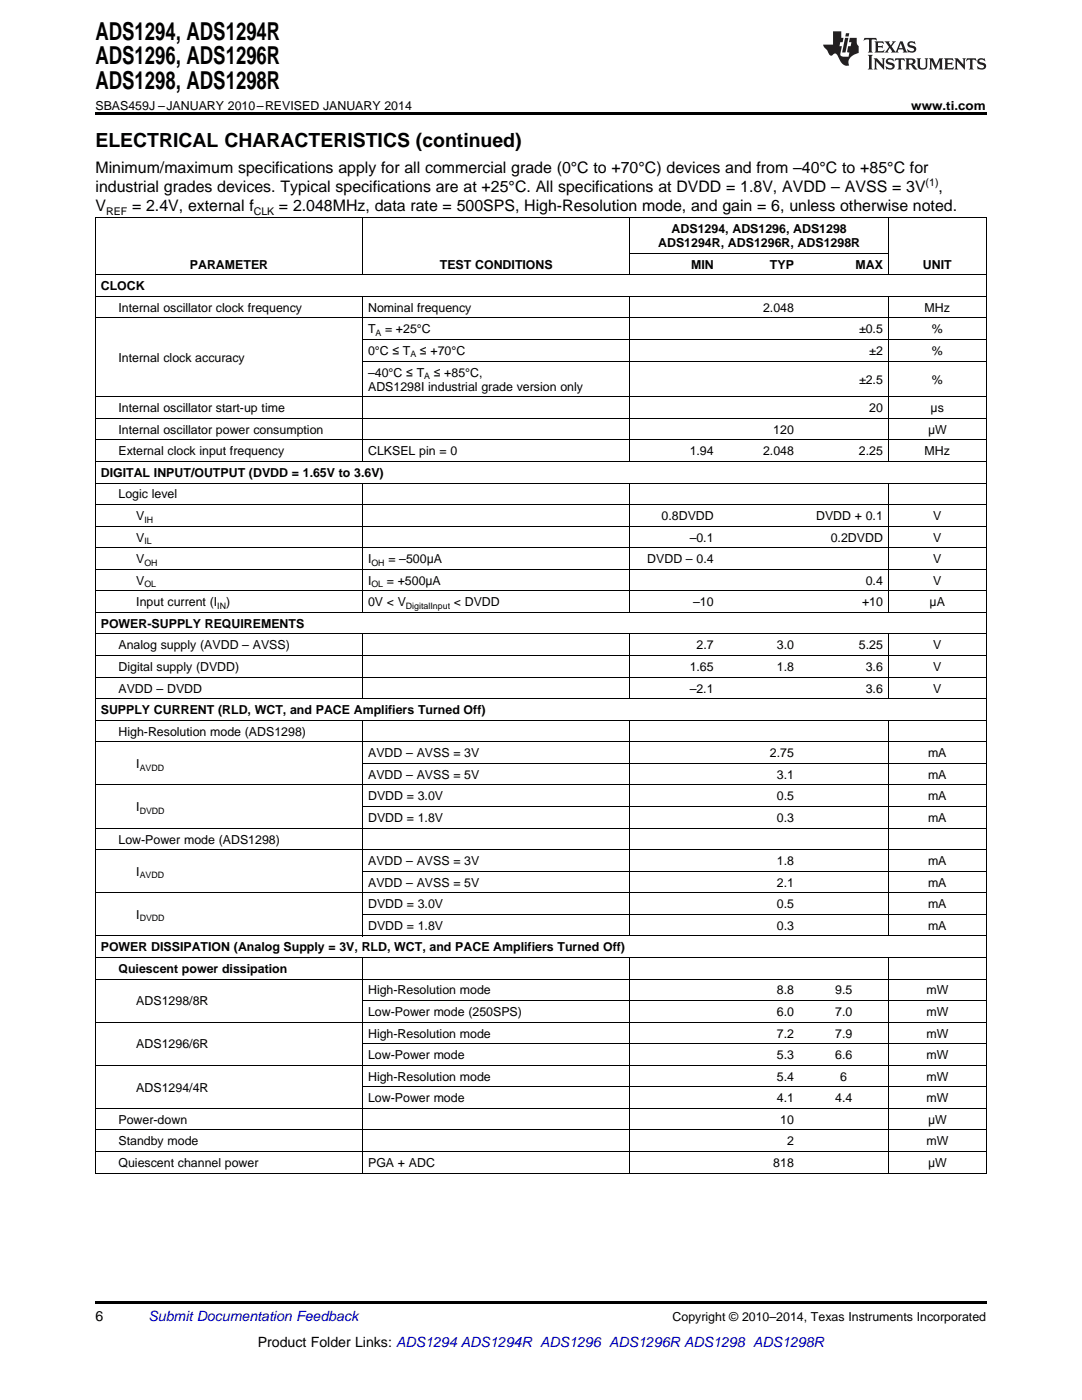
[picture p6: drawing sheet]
<svg xmlns="http://www.w3.org/2000/svg" width="216mm" height="279mm" viewBox="0 0 216 279" stroke-linecap="round" stroke-linejoin="round" font-family="sans-serif">
<defs><g id="words">
<g font-size="4.9">
<text x="19" y="7.9">ADS1294, ADS1294R</text>
<text x="19" y="12.8">ADS1296, ADS1296R</text>
<text x="19" y="17.8">ADS1298, ADS1298R</text>
</g>
<text font-size="3.9" x="19" y="29.3">ELECTRICAL CHARACTERISTICS (continued)</text>
<g font-size="3.2">
<text x="19" y="34.4">Minimum/maximum specifications apply for all commercial grade (0°C to +70°C) devices and from –40°C to +85°C for</text>
<text x="19" y="38.3">industrial grades devices. Typical specifications are at +25°C. All specifications at DVDD = 1.8V, AVDD – AVSS = 3V</text>
<text x="187.3" y="38.3">,</text>
<text x="19" y="42.2">V</text>
<text x="26.4" y="42.2">= 2.4V, external f</text>
<text x="55.7" y="42.2">= 2.048MHz, data rate = 500SPS, High-Resolution mode, and gain = 6, unless otherwise noted.</text>
</g>
<g font-size="2.8">
<text x="19" y="263.6">6</text>
<text x="51.4" y="268.9">Product Folder Links: ADS1294 ADS1294R ADS1296 ADS1296R ADS1298 ADS1298R</text>
</g>
<text font-size="2.8" fill="#0000c8" x="29.6" y="263.6">Submit Documentation Feedback</text>
<g font-size="2.5">
<text x="19" y="21.9">SBAS459J –JANUARY 2010–REVISED JANUARY 2014</text>
<text x="181.8" y="21.9">www.ti.com</text>
<text x="134" y="46.5">ADS1294, ADS1296, ADS1298</text>
<text x="37.9" y="53.6">PARAMETER</text>
<text x="87.8" y="53.6">TEST CONDITIONS</text>
<text x="131.3" y="49.3">ADS1294R, ADS1296R, ADS1298R</text>
<text x="137.9" y="53.6">MIN</text>
<text x="153.6" y="53.6">TYP</text>
<text x="170.7" y="53.6">MAX</text>
<text x="184.1" y="53.6">UNIT</text>
<text x="20.1" y="57.9">CLOCK</text>
<text x="23.6" y="62.2">Internal oscillator clock frequency</text>
<text x="73.4" y="62.2">Nominal frequency</text>
<text x="152.3" y="62.2">2.048</text>
<text x="184.5" y="62.2">MHz</text>
<text x="73.4" y="66.5">T</text>
<text x="73.4" y="70.8">0°C ≤ T</text>
<text x="76.8" y="66.5">= +25°C</text>
<text x="83.8" y="70.8">≤ +70°C</text>
<text x="171.4" y="66.5">±0.5</text>
<text x="173.5" y="70.8">±2</text>
<text x="185.9" y="66.5">%</text>
<text x="185.9" y="70.8">%</text>
<text x="23.6" y="72.2">Internal clock accuracy</text>
<text x="73.4" y="75.1">–40°C ≤ T</text>
<text x="73.4" y="78">ADS1298I industrial grade version only</text>
<text x="86.5" y="75.1">≤ +85°C,</text>
<text x="171.4" y="76.6">±2.5</text>
<text x="185.9" y="76.6">%</text>
<text x="23.6" y="82.3">Internal oscillator start-up time</text>
<text x="173.5" y="82.3">20</text>
<text x="185.7" y="82.3">μs</text>
<text x="23.6" y="86.6">Internal oscillator power consumption</text>
<text x="154.3" y="86.6">120</text>
<text x="185.2" y="86.6">μW</text>
<text x="20.1" y="95.2">DIGITAL INPUT/OUTPUT (DVDD = 1.65V to 3.6V)</text>
<text x="23.6" y="90.9">External clock input frequency</text>
<text x="73.4" y="90.9">CLKSEL pin = 0</text>
<text x="137.6" y="90.9">1.94</text>
<text x="152.3" y="90.9">2.048</text>
<text x="171.4" y="90.9">2.25</text>
<text x="184.5" y="90.9">MHz</text>
<text x="23.6" y="99.5">Logic level</text>
<text x="27.2" y="103.8">V</text>
<text x="132" y="103.8">0.8DVDD</text>
<text x="162.8" y="103.8">DVDD + 0.1</text>
<text x="186.2" y="103.8">V</text>
<text x="27.2" y="108.1">V</text>
<text x="27.2" y="112.4">V</text>
<text x="73.4" y="112.4">I</text>
<text x="77.5" y="112.4">= –500μA</text>
<text x="129.2" y="112.4">DVDD – 0.4</text>
<text x="137.6" y="108.1">–0.1</text>
<text x="165.8" y="108.1">0.2DVDD</text>
<text x="186.2" y="108.1">V</text>
<text x="186.2" y="112.4">V</text>
<text x="27.2" y="116.7">V</text>
<text x="73.4" y="116.7">I</text>
<text x="77.2" y="116.7">= +500μA</text>
<text x="172.8" y="116.7">0.4</text>
<text x="186.2" y="116.7">V</text>
<text x="20.1" y="125.3">POWER-SUPPLY REQUIREMENTS</text>
<text x="27.2" y="121">Input current (I</text>
<text x="45.1" y="121">)</text>
<text x="73.4" y="121">0V &lt; V</text>
<text x="90.6" y="121">&lt; DVDD</text>
<text x="138.3" y="121">–10</text>
<text x="172" y="121">+10</text>
<text x="185.5" y="121">μA</text>
<text x="23.6" y="129.6">Analog supply (AVDD – AVSS)</text>
<text x="139" y="129.6">2.7</text>
<text x="155" y="129.6">3.0</text>
<text x="171.4" y="129.6">5.25</text>
<text x="186.2" y="129.6">V</text>
<text x="23.6" y="133.9">Digital supply (DVDD)</text>
<text x="137.6" y="133.9">1.65</text>
<text x="155" y="133.9">1.8</text>
<text x="172.8" y="133.9">3.6</text>
<text x="186.2" y="133.9">V</text>
<text x="20.1" y="142.5">SUPPLY CURRENT (RLD, WCT, and PACE Amplifiers Turned Off)</text>
<text x="23.6" y="138.2">AVDD – DVDD</text>
<text x="137.6" y="138.2">–2.1</text>
<text x="172.8" y="138.2">3.6</text>
<text x="186.2" y="138.2">V</text>
<text x="23.6" y="146.8">High-Resolution mode (ADS1298)</text>
<text x="27.2" y="153.3">I</text>
<text x="73.4" y="151.1">AVDD – AVSS = 3V</text>
<text x="73.4" y="155.4">AVDD – AVSS = 5V</text>
<text x="153.6" y="151.1">2.75</text>
<text x="155" y="155.4">3.1</text>
<text x="185.2" y="151.1">mA</text>
<text x="185.2" y="155.4">mA</text>
<text x="27.2" y="161.9">I</text>
<text x="73.4" y="159.7">DVDD = 3.0V</text>
<text x="155" y="159.7">0.5</text>
<text x="185.2" y="159.7">mA</text>
<text x="73.4" y="164">DVDD = 1.8V</text>
<text x="155" y="164">0.3</text>
<text x="185.2" y="164">mA</text>
<text x="23.6" y="168.3">Low-Power mode (ADS1298)</text>
<text x="73.4" y="172.6">AVDD – AVSS = 3V</text>
<text x="155" y="172.6">1.8</text>
<text x="185.2" y="172.6">mA</text>
<text x="27.2" y="174.8">I</text>
<text x="73.4" y="177">AVDD – AVSS = 5V</text>
<text x="155" y="177">2.1</text>
<text x="185.2" y="177">mA</text>
<text x="27.2" y="183.4">I</text>
<text x="73.4" y="181.3">DVDD = 3.0V</text>
<text x="73.4" y="185.6">DVDD = 1.8V</text>
<text x="155" y="181.3">0.5</text>
<text x="155" y="185.6">0.3</text>
<text x="185.2" y="181.3">mA</text>
<text x="185.2" y="185.6">mA</text>
<text x="20.1" y="189.9">POWER DISSIPATION (Analog Supply = 3V, RLD, WCT, and PACE Amplifiers Turned Off)</text>
<text x="23.6" y="194.2">Quiescent power dissipation</text>
<text x="27.2" y="200.6">ADS1298/8R</text>
<text x="73.4" y="198.5">High-Resolution mode</text>
<text x="73.4" y="202.8">Low-Power mode (250SPS)</text>
<text x="155" y="198.5">8.8</text>
<text x="155" y="202.8">6.0</text>
<text x="166.7" y="198.5">9.5</text>
<text x="166.7" y="202.8">7.0</text>
<text x="184.9" y="198.5">mW</text>
<text x="184.9" y="202.8">mW</text>
<text x="27.2" y="209.2">ADS1296/6R</text>
<text x="73.4" y="207.1">High-Resolution mode</text>
<text x="155" y="207.1">7.2</text>
<text x="166.7" y="207.1">7.9</text>
<text x="184.9" y="207.1">mW</text>
<text x="73.4" y="211.4">Low-Power mode</text>
<text x="73.4" y="215.7">High-Resolution mode</text>
<text x="155" y="211.4">5.3</text>
<text x="155" y="215.7">5.4</text>
<text x="166.7" y="211.4">6.6</text>
<text x="167.7" y="215.7">6</text>
<text x="184.9" y="211.4">mW</text>
<text x="184.9" y="215.7">mW</text>
<text x="27.2" y="217.8">ADS1294/4R</text>
<text x="73.4" y="220">Low-Power mode</text>
<text x="155" y="220">4.1</text>
<text x="166.7" y="220">4.4</text>
<text x="184.9" y="220">mW</text>
<text x="23.6" y="224.3">Power-down</text>
<text x="155.7" y="224.3">10</text>
<text x="185.2" y="224.3">μW</text>
<text x="23.6" y="228.6">Standby mode</text>
<text x="23.6" y="232.9">Quiescent channel power</text>
<text x="73.4" y="232.9">PGA + ADC</text>
<text x="154.3" y="232.9">818</text>
<text x="157.1" y="228.6">2</text>
<text x="184.9" y="228.6">mW</text>
<text x="185.2" y="232.9">μW</text>
<text x="134.2" y="263.6">Copyright © 2010–2014, Texas Instruments Incorporated</text>
</g>
<g font-size="2.1">
<text x="184.7" y="37">(1)</text>
<text x="21.2" y="42.8">REF</text>
<text x="50.6" y="42.8">CLK</text>
</g>
<g font-size="1.8">
<text x="74.9" y="67">A</text>
<text x="81.9" y="71.3">A</text>
<text x="84.6" y="75.6">A</text>
<text x="28.8" y="104.3">IH</text>
<text x="28.8" y="108.6">IL</text>
<text x="28.8" y="112.9">OH</text>
<text x="74.1" y="112.9">OH</text>
<text x="28.8" y="117.2">OL</text>
<text x="74.1" y="117.2">OL</text>
<text x="43.4" y="121.5">IN</text>
<text x="81" y="121.5">DigitalInput</text>
<text x="27.9" y="153.8">AVDD</text>
<text x="27.9" y="162.4">DVDD</text>
<text x="27.9" y="175.3">AVDD</text>
<text x="27.9" y="183.9">DVDD</text>
</g>
</g></defs>
<path d="M19 22.5h177.8v.5h-177.8zM19 259.7h177.8v.5h-177.8z" fill="#000"/>
<g fill="none" stroke="#000" stroke-width=".2">
<path d="M19 59.1h177.8M19 54.8h177.8M19 43.4h177.8M19.1 43.5v190.7M72.3 43.5v11.4M72.3 59.2v32.9M125.7 43.5v11.4M125.7 59.2v32.9M125.7 50.5h51.6M177.2 43.5v11.4M177.2 59.2v32.9M196.8 43.5v190.7"/>
<path d="M19 79.2h177.8M19 63.4h177.8M72.4 72.1h124.4M72.4 67.8h124.4M19 96.4h177.8M19 92.1h177.8M19 87.8h177.8M19 83.5h177.8M72.3 96.4v25.9M125.7 96.4v25.9M177.2 96.4v25.9M19 117.9h177.8"/>
<path d="M19 113.6h177.8M19 109.3h177.8M19 105h177.8M19 100.7h177.8M19 139.4h177.8M19 135.1h177.8M19 130.8h177.8M19 126.5h177.8M19 122.2h177.8M72.3 126.6v12.9M125.7 126.6v12.9M177.2 126.6v12.9"/>
<path d="M19 156.7h177.8M19 148h177.8M19 143.7h177.8M72.3 143.8v43M72.4 152.3h124.4M125.7 143.8v43M177.2 143.8v43M19 178.2h177.8M19 169.6h177.8M19 165.3h177.8M72.4 173.9h124.4M72.4 161h124.4"/>
<path d="M19 195.4h177.8M19 191.1h177.8M19 186.8h177.8M72.3 191.1v43.1M72.4 199.7h124.4M72.4 182.5h124.4M125.7 191.1v43.1M177.2 191.1v43.1M19 212.6h177.8M19 204h177.8M72.4 216.9h124.4M72.4 208.3h124.4"/>
<path d="M19 234.1h177.8M19 229.8h177.8M19 225.5h177.8M19 221.2h177.8"/>
</g>
<g fill="#231f20">
<path d="M172.5 7.6l-.1 .5 .4-.2h.6v.1v2.1l-.2 .4h.9l-.2-.4v-2.1l.1-.1h.5l.5 .2-.2-.5zM174.5 8.3l.2 .3v1.5l-.2 .4h1.8l.2-.6a1.04 1.04 0 0 1-1.3 .2v-.7h.6l.3 .2v-.6l-.3 .2h-.6v-.6l.8-.1 .4 .3-.2-.5zM176.5 8.3l.9 1.1-.9 1.1h.8l-.2-.2 .4-.7 .5 .7-.2 .2h1.5l-.2-.2 .2-.4h.9l.1 .4-.2 .2h1l-.3-.3-.7-1.9h-.5l-.9 2-.8-1 .9-1h-.8l.1 .3-.4 .5-.3-.6 .1-.2zM179.7 8.6l.4 1h-.7zM181.3 8.4a.63 .63 0 0 0-.2 .7 .63 .63 0 0 0 .6 .4l.6 .2 .1 .2a.75 .75 0 0 1-.7 .4 .75 .75 0 0 1-.6-.5l.1 .7 .1-.1a1.11 1.11 0 0 0 1.5-.6 1.13 1.13 0 0 0-1.2-.8l-.1-.4a1.04 1.04 0 0 1 1.2 .2l-.2-.5-.2 .1-.4-.2zM173.2 10.9l.2 .4v2.2l-.2 .4h1l-.3-.4v-2.2l.3-.4zM174.3 11.6l.3 .4v1.5l-.3 .4h.8l-.2-.4v-1.3l1.5 1.7v-1.9l.2-.4h-.7l.2 .4v.9l-1.1-1.3zM177 11.8a.62 .62 0 0 0-.2 .7 .62 .62 0 0 0 .6 .4l.6 .1 .1 .3a.76 .76 0 0 1-.7 .3 .76 .76 0 0 1-.7-.4l.2 .7 .1-.1a1.11 1.11 0 0 0 1.5-.6 1.13 1.13 0 0 0-1.2-.8l-.1-.4a1.04 1.04 0 0 1 1.2 .2l-.2-.6-.2 .1-.5-.1zM178.7 11.6l-.2 .6a.61 .61 0 0 1 .8-.3v1.6l-.2 .4h.9l-.2-.4v-1.6a.63 .63 0 0 1 .7 .3l-.1-.6zM180.6 11.6l.3 .4v1.5l-.3 .4h1l-.2-.2-.1-.8 .6 .2a.76 .76 0 0 0 1.2 .7l-1-1a.58 .58 0 0 0 .6-.5 .58 .58 0 0 0-.5-.6zM181.4 11.9h.1a.45 .45 0 0 1 .5 .1 .45 .45 0 0 1 .1 .5l-.8 .2zM182.9 11.6l.2 .2a2.17 2.17 0 0 0 .3 1.9 .99 .99 0 0 0 1.6-.6v-1.1l.2-.4h-.7l.2 .2a1.92 1.92 0 0 1-.2 1.8 .6 .6 0 0 1-.9-.5v-1.1l.2-.4zM185.4 11.6l.2 .4v1.5l-.2 .4h.7l-.2-.4v-1.4l.8 1.8 .8-1.8v1.4l-.2 .4h.9l-.2-.4v-1.5l.2-.4h-.8l-.6 1.5-.6-1.5zM188.4 11.6l.2 .4v1.5l-.2 .4h1.8l.1-.6a1.04 1.04 0 0 1-1.2 .1v-.6h.5l.4 .2v-.6l-.4 .2h-.5v-.7h.8l.3 .3-.1-.6zM190.5 11.6l.2 .4v1.5l-.2 .4h.7l-.2-.4v-1.3l1.5 1.7v-1.9l.2-.4h-.7l.2 .4v.9l-1.1-1.3zM192.9 11.6l-.1 .6a.61 .61 0 0 1 .7-.3l.1 1.6-.3 .4h1l-.3-.4 .1-1.6a.63 .63 0 0 1 .7 .3l-.1-.6zM195.2 11.8a.62 .62 0 0 0-.2 .7 .62 .62 0 0 0 .6 .4l.6 .1 .1 .3a.76 .76 0 0 1-.7 .3 .76 .76 0 0 1-.6-.4l.1 .7 .1-.1a1.11 1.11 0 0 0 1.6-.6 1.13 1.13 0 0 0-1.3-.8l-.1-.4a1.04 1.04 0 0 1 1.2 .2l-.1-.6-.2 .1-.5-.1z"/>
<path d="M166.2 6.3v2.6h-1.9v.4l.8 .9a.91 .91 0 0 0 1 .8 .56 .56 0 0 1 .5-.3 .56 .56 0 0 1 .5 .3l.4 .8a1.53 1.53 0 0 0 1.9 1.2 1.54 1.54 0 0 1 1-2.1l.9-.3v-1.4a1.52 1.52 0 0 1-.4-1.6h-1.3l-.2 .8h.5l-.2 .8h-.5l-.1 1v.2l.4 .1-.2 .8a1.93 1.93 0 0 1-1.6-.3l.3-1.8h-.5l.2-.8h.4l.2-.8h-.4v-1.3zM168.6 7.6l-.6 2.9h.7l.6-2.9zM168.8 6.6l-.1 .7h.6l.2-.7z"/>
</g>
<use href="#words"/>
</svg>
